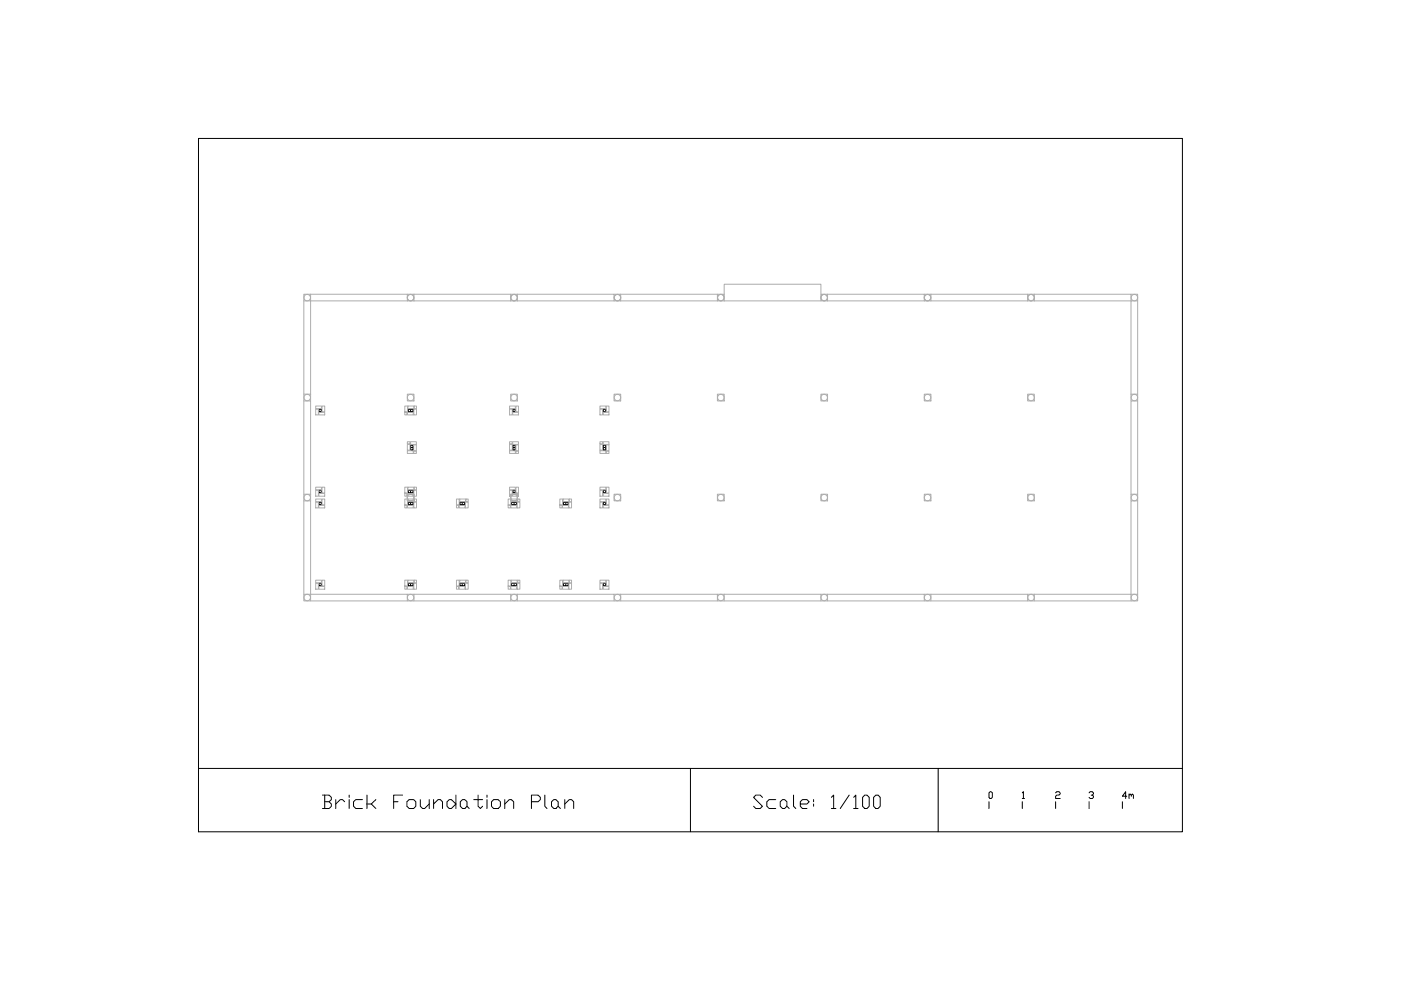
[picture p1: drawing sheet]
<svg xmlns="http://www.w3.org/2000/svg" width="420mm" height="297mm" viewBox="0 0 420 297" stroke-linecap="round" stroke-linejoin="round" font-family="sans-serif">
<g fill="none" stroke="#000" stroke-width=".3">
<path d="M59.5 41.5h295v208h-295zM95.6 122.7h.8v.8h-.8zM95.6 122.8h.7v.7h-.7zM122.4 122.8h.7v.7h-.7zM123.1 134.2h.8v.8h-.8zM123.1 133.5h.8v1.5h-.8zM123.1 122.7h.8v.8h-.8h.8v-.7zM123.1 134.2v-.8h.8v.8M123.1 122.7h-.8v.8h.8M153.7 134.2v.8h.8v-.8M153.7 134.2v-.8h.8v.8M153.7 122.7h.8v.8h-.8z"/>
<path d="M153.7 134.2h.1M153.7 134.2h.8v.8h-.8zM153.7 134.2v-.7h.8v.7M153.7 122.8h.8v.7h-.8zM180.8 134.2h.8v.8h-.8zM180.8 122.8h.8v.7h-.8zM180.8 134.2v-.7h.8v.7M180.8 134.2v.8h.8v-.8M180.8 134.2v-.8h.8v.8M180.8 122.7h.8v.8h-.8zM95.6 150.6h.8v.8h-.8zM95.6 147.1h.8v.8h-.8z"/>
<path d="M95.6 147.1h.7v.8h-.7zM95.6 150.7h.7v.7h-.7zM122.3 150.6h1.6v.8h-1.6zM122.4 147.1h.7v.8h-.7zM122.4 150.7h.7v.7h-.7zM123.1 150.7h.8v.7M123.1 147.1h.8v.8h-1.6v-.8h1.6v.8M137.9 150.7h.7v.7h-.7zM138.6 150.7h.7v.7M138.6 150.6h.8v.8h-1.6M138.6 150.7l-.8-.1v.8M153.4 150.7h.7v.7h-.7z"/>
<path d="M153.7 147.1h.8v.8h-.8zM154.1 150.7h.7v.7h-1.5M154.1 150.7l.8-.1v.8h-.8M154.1 150.6h-.8v.8M168.8 150.6l1.5 .1v.7h-1.5zM168.9 150.7h.7v.7h-.7zM169.6 150.7l.8-.1v.8h-.8M180.8 150.7h.8v.7h-.8zM180.8 147.1h.8v.8h-.8zM180.8 150.6h.8v.8h-.8zM95.6 175h.8v.8h-.8zM95.6 175h.7v.8h-.7z"/>
<path d="M122.4 175h.7v.8h-.7zM123.1 175h.8v.8h-1.6v-.8h1.6v.8M137.8 175.8v-.8h1.5v.8M137.9 175h.7v.8h-.7zM138.6 175h.8v.8h-1.6M153.3 175.8v-.8h1.5v.8M153.4 175h.7v.8h-.7zM154.1 175h.8v.8h-1.6M168.9 175h.7v.8h-.7zM169.6 175h.8v.8h-1.6v-.8h1.5v.8M180.8 175h.8v.8h-.8zM59.5 230.5h295"/>
<path d="M96.7 238.5h2l.6 .7v.7l-.6 .6M97.4 238.5v4M100.7 239.9v2.6M104.7 238.5v.7M104.7 239.9v2.6M108.7 239.9h-2l-.7 .6v1.4l.7 .6h2M110 238.5v4M112.7 239.9l-1.4 1.3h-1.3M120.7 238.5h-2.7v4M126 239.9v2l.7 .6h.6l1.4-1.3M128.7 239.9v2.6M130 239.9v2.6"/>
<path d="M136.7 238.5v4M142 239.9h2.7M143.3 238.5v3.4l.7 .6 .7-.6M146 238.5v.7M146 239.9v2.6M151.3 239.9v2.6M163.4 238.5v3.4l.6 .6M169.3 239.9v2.6M207 230.5v19M228.6 239.2l-.7-.7h-1.3l-.7 .7 2.7 2.7-.7 .6h-1.3l-.7-.6M232.6 239.9h-2l-.7 .6v1.4l.7 .6h2M237.9 238.5v3.4l.7 .6"/>
<path d="M243.9 239.9v.6M249.2 239.2l.7-.7v4M254.6 238.5l-2.7 4M255.9 239.2l.7-.7v4M259.2 238.5h.7l.7 .7v2.7l-.7 .6h-.7l-.6-.6v-2.7zM261.9 239.2l.7-.7h.7l.6 .7v2.7l-.6 .6h-.7l-.7-.6zM281.2 230.5v19M296.5 237.8l.3-.3h.4l.3 .3v1.4l-.3 .3h-.4l-.3-.3zM306.5 237.8l.3-.3v2M306.5 239.5h.7M316.5 237.8l.3-.3h.7l.3 .3v.4l-.3 .3h-.7l-.3 .3v.7h1.3M326.5 237.8l.3-.3h.7l.3 .3v.4l-.3 .3h-.4"/>
<path d="M327.5 238.5l.3 .3v.4l-.3 .3h-.7l-.3-.3M337.8 238.8h-1.3l1-1.3v2M338.5 238.5l.3-.3 .4 .3v.3M338.5 238.2v1.3M339.2 238.5l.3-.3 .3 .3v1M97.4 240.5h1.3l.6 .7v.7l-.6 .6h-2M103.3 240.5l-.6-.6h-.7l-1.3 1.3M111.3 241.2l1.4 1.3M118 240.5h1.3M122 240.5l.7-.6h1.3l.7 .6v1.4l-.7 .6h-1.3l-.7-.6zM130 241.2l1.3-1.3h.7l.7 .6v2M134 240.5l.7-.6h.6l1.4 1.3-1.4 1.3h-.6l-.7-.6z"/>
<path d="M138 240.5l.7-.6h.6l.7 .6v1.4l-.7 .6h-.6l-.7-.6zM140 241.9l.7 .6M147.3 240.5l.7-.6h1.3l.7 .6v1.4l-.7 .6h-1.3l-.7-.6zM151.3 241.2l1.4-1.3h.6l.7 .6v2M159.3 240.5h2l.7-.6v-.7l-.7-.7h-2v4M165.3 240.5l.7-.6h.7l.6 .6v1.4l-.6 .6h-.7l-.7-.6zM167.3 241.9l.7 .6M169.3 241.2l1.4-1.3h.7l.6 .6v2M233.9 240.5l.7-.6h.6l.7 .6v1.4l-.7 .6h-.6l-.7-.6zM235.9 241.9l.7 .6M239.9 241.2h2l.7-.7-.7-.6h-1.3l-.7 .6v1.4l.7 .6h1.3M243.9 241.2v.7"/>
<path d="M249.2 242.5h1.4M255.9 242.5h1.3M296.5 240.5v2M306.5 240.5v2M316.5 240.5v2M326.5 240.5v2M336.5 240.5v2"/>
</g>
<g fill="none" stroke="#adadad" stroke-width=".3">
<path d="M91.1 90.3h2v27.9M93.1 88.3h-2v92h250v-92h-2M93.1 88.3h29v2M93.1 88.3v2h153M122.1 88.3h2M124.1 88.3h29v2M124.1 88.3v2M153.1 88.3h2M155.1 88.3h29v2M155.1 88.3v2M184.1 88.3h2M186.1 88.3h29v2"/>
<path d="M186.1 88.3v2M215.1 88.3h2v2M217.1 88.3v-3h29v3M248.1 88.3h29v2M248.1 88.3h-2v2h2M248.1 88.3v2M277.1 88.3h2M279.1 88.3h29v2M279.1 88.3v2M308.1 88.3h2M310.1 88.3h29v2h-91M310.1 88.3v2"/>
<path d="M341.1 90.3h-2v27.9M91.1 118.2h2M93.1 118.2v2.1M122.1 118.2h2v2.1h-2zM153.1 118.2h2v2.1h-2zM184.1 118.2h2v2.1h-2zM215.1 118.2h2v2.1h-2zM246.1 118.2h2v2.1h-2zM277.1 118.2h2v2.1h-2zM308.1 118.2h2v2.1h-2zM339.1 118.2h2M339.1 118.2v2.1"/>
<path d="M91.1 120.3h2v28M94.6 122.7h.8v1.8h-.8zM94.6 121.8h1.8v.8h-1.8zM95.6 123.7h1.8v.8h-1.8zM96.5 121.8h.9v1.7h-.9zM121.4 121.8h.8v1.7h-.8zM121.4 123.7h.6v.8h-.6zM122.1 135.2h1.8v.8h-1.8zM122.1 133.3h.8v1.7h-.8zM122.1 132.5h.8v.6h-.8zM122.2 123.7h1.7v.8h-1.7zM122.3 121.8h1.8v.8h-1.8z"/>
<path d="M123.1 132.5h1.7v.8h-1.7zM124 133.4h.8v1.8h-.8zM124 135.3h.8v.7h-.8zM124.1 122.7h.8v1.8h-.8zM124.2 121.8h.7v.8h-.7zM152.8 122.7h.8v1.8h-.8zM152.8 121.8h1.7v.8h-1.7zM152.8 135.2h1.7v.8h-1.7zM152.8 133.3h.8v1.7h-.8zM152.8 132.5h.8v.6h-.8zM153.7 123.7h1.7v.8h-1.7zM153.7 132.5h1.7v.8h-1.7z"/>
<path d="M154.7 121.8h.7v1.7h-.7zM154.7 133.4h.7v1.8h-.7zM154.7 135.3h.7v.7h-.7zM179.9 122.7h.8v1.8h-.8zM179.9 121.8h1.7v.8h-1.7zM179.9 135.2h1.7v.8h-1.7zM179.9 133.3h.8v1.7h-.8zM179.9 132.5h.8v.6h-.8zM180.8 123.7h1.8v.8h-1.8zM180.8 132.5h1.8v.8h-1.8zM181.8 121.8h.8v1.7h-.8zM181.8 133.4h.8v1.8h-.8z"/>
<path d="M181.8 135.3h.8v.7h-.8zM341.1 120.3h-2v28M91.1 150.2h2v28.1M91.1 148.3h2M93.1 148.3v1.9M94.6 147.1h.8v1.7h-.8zM94.6 146.1h1.8v.8h-1.8zM94.6 150.6h.8v1.8h-.8zM94.6 149.7h1.8v.8h-1.8zM95.6 148h1.8v.8h-1.8zM95.6 151.6h1.8v.8h-1.8zM96.5 146.1h.9v1.8h-.9z"/>
<path d="M96.5 149.7h.9v1.7h-.9zM121.4 149.7h.8v1.7h-.8zM121.4 151.6h.6v.8h-.6zM121.4 146.1h.8v1.8h-.8zM121.4 148h.6v.8h-.6zM122.1 148.3h2v1.9h-2zM122.2 151.6h1.7v.8h-1.7zM122.2 148h1.7v.8h-1.7zM122.3 149.7h1.8v.8h-1.8zM122.3 146.1h1.8v.8h-1.8zM124.1 150.6h.8v1.8h-.8zM124.1 147.1h.8v1.7h-.8z"/>
<path d="M124.2 149.7h.7v.8h-.7zM124.2 146.1h.7v.8h-.7zM136.8 149.7h.9v1.7h-.9zM136.8 151.6h.7v.8h-.7zM137.7 151.6h1.7v.8h-1.7zM137.8 149.7h1.8v.8h-1.8zM139.6 150.6h.8v1.8h-.8zM139.7 149.7h.7v.8h-.7zM152.3 149.7h.8v1.7h-.8zM152.3 151.6h.7v.8h-.7zM152.8 147.1h.8v1.7h-.8zM152.8 146.1h1.7v.8h-1.7z"/>
<path d="M153.1 148.3h2v1.9h-2zM153.1 151.6h1.8v.8h-1.8zM153.3 149.7h1.8v.8h-1.8zM153.7 148h1.7v.8h-1.7zM154.7 146.1h.7v1.8h-.7zM155.1 150.6h.8v1.8h-.8zM155.2 149.7h.7v.8h-.7zM167.8 149.7h.8v1.7h-.8zM167.8 151.6h.7v.8h-.7zM168.6 151.6h1.8v.8h-1.8zM168.8 149.7h1.7v.8h-1.7zM170.5 150.6h.9v1.8h-.9z"/>
<path d="M170.7 149.7h.7v.8h-.7zM179.9 147.1h.8v1.7h-.8zM179.9 146.1h1.7v.8h-1.7zM179.9 150.6h.8v1.8h-.8zM179.9 149.7h1.7v.8h-1.7zM180.8 148h1.8v.8h-1.8zM180.8 151.6h1.8v.8h-1.8zM181.8 146.1h.8v1.8h-.8zM181.8 149.7h.8v1.7h-.8zM184.1 148.3h2v1.9h-2zM215.1 148.3h2v1.9h-2zM246.1 148.3h2v1.9h-2z"/>
<path d="M277.1 148.3h2v1.9h-2zM308.1 148.3h2v1.9h-2zM339.1 148.3h2M339.1 148.3v1.9M341.1 150.2h-2v28.1h2M91.1 178.3h2M93.1 178.3h29v2M93.1 178.3v2M94.6 175h.8v1.7h-.8zM94.6 174h1.8v.8h-1.8zM95.6 175.9h1.8v.8h-1.8zM96.5 174h.9v1.8h-.9z"/>
<path d="M121.4 174h.8v1.8h-.8zM121.4 175.9h.6v.8h-.6zM122.1 178.3h2M122.2 175.9h1.7v.8h-1.7zM122.3 174h1.8v.8h-1.8zM124.1 175h.8v1.7h-.8zM124.1 178.3h29v2M124.1 178.3v2M124.2 174h.7v.8h-.7zM136.8 174h.9v1.8h-.9zM136.8 175.9h.7v.8h-.7zM137.7 175.9h1.7v.8h-1.7z"/>
<path d="M137.8 174h1.8v.8h-1.8zM139.6 175h.8v1.7h-.8zM139.7 174h.7v.8h-.7zM152.3 174h.8v1.8h-.8zM152.3 175.9h.7v.8h-.7zM153.1 178.3h2M153.1 175.9h1.8v.8h-1.8zM153.3 174h1.8v.8h-1.8zM155.1 175h.8v1.7h-.8zM155.1 178.3h29v2M155.1 178.3v2M155.2 174h.7v.8h-.7z"/>
<path d="M167.8 174h.8v1.8h-.8zM167.8 175.9h.7v.8h-.7zM168.6 175.9h1.8v.8h-1.8zM168.8 174h1.7v.8h-1.7zM170.5 175h.9v1.7h-.9zM170.7 174h.7v.8h-.7zM179.9 175h.8v1.7h-.8zM179.9 174h1.7v.8h-1.7zM180.8 175.9h1.8v.8h-1.8zM181.8 174h.8v1.8h-.8zM184.1 178.3h2M186.1 178.3h29v2"/>
<path d="M186.1 178.3v2M215.1 178.3h2M217.1 178.3h29v2M217.1 178.3v2M246.1 178.3h2M248.1 178.3h29v2M248.1 178.3v2M277.1 178.3h2M279.1 178.3h29v2M279.1 178.3v2M308.1 178.3h2M310.1 178.3h29v2"/>
<path d="M310.1 178.3v2"/>
<circle cx="92.1" cy="89.3" r=".97"/>
<circle cx="123.1" cy="89.3" r=".97"/>
<circle cx="154.1" cy="89.3" r=".97"/>
<circle cx="185.1" cy="89.3" r=".97"/>
<circle cx="216.1" cy="89.3" r=".97"/>
<circle cx="247.1" cy="89.3" r=".97"/>
<circle cx="278.1" cy="89.3" r=".97"/>
<circle cx="309.1" cy="89.3" r=".97"/>
<circle cx="340.1" cy="89.3" r=".97"/>
<circle cx="92.1" cy="119.3" r=".97"/>
<circle cx="123.1" cy="119.3" r=".97"/>
<circle cx="154.1" cy="119.3" r=".97"/>
<circle cx="185.1" cy="119.3" r=".97"/>
<circle cx="216.1" cy="119.3" r=".97"/>
<circle cx="247.1" cy="119.3" r=".97"/>
<circle cx="278.1" cy="119.3" r=".97"/>
<circle cx="309.1" cy="119.3" r=".97"/>
<circle cx="340.1" cy="119.3" r=".97"/>
<circle cx="92.1" cy="149.3" r=".97"/>
<circle cx="123.1" cy="149.3" r=".97"/>
<circle cx="154.1" cy="149.3" r=".97"/>
<circle cx="185.1" cy="149.3" r=".97"/>
<circle cx="216.1" cy="149.3" r=".97"/>
<circle cx="247.1" cy="149.3" r=".97"/>
<circle cx="278.1" cy="149.3" r=".97"/>
<circle cx="309.1" cy="149.3" r=".97"/>
<circle cx="340.1" cy="149.3" r=".97"/>
<circle cx="92.1" cy="179.2" r=".97"/>
<circle cx="123.1" cy="179.2" r=".97"/>
<circle cx="154.1" cy="179.2" r=".97"/>
<circle cx="185.1" cy="179.2" r=".97"/>
<circle cx="216.1" cy="179.2" r=".97"/>
<circle cx="247.1" cy="179.2" r=".97"/>
<circle cx="278.1" cy="179.2" r=".97"/>
<circle cx="309.1" cy="179.2" r=".97"/>
<circle cx="340.1" cy="179.2" r=".97"/>
</g>
</svg>
